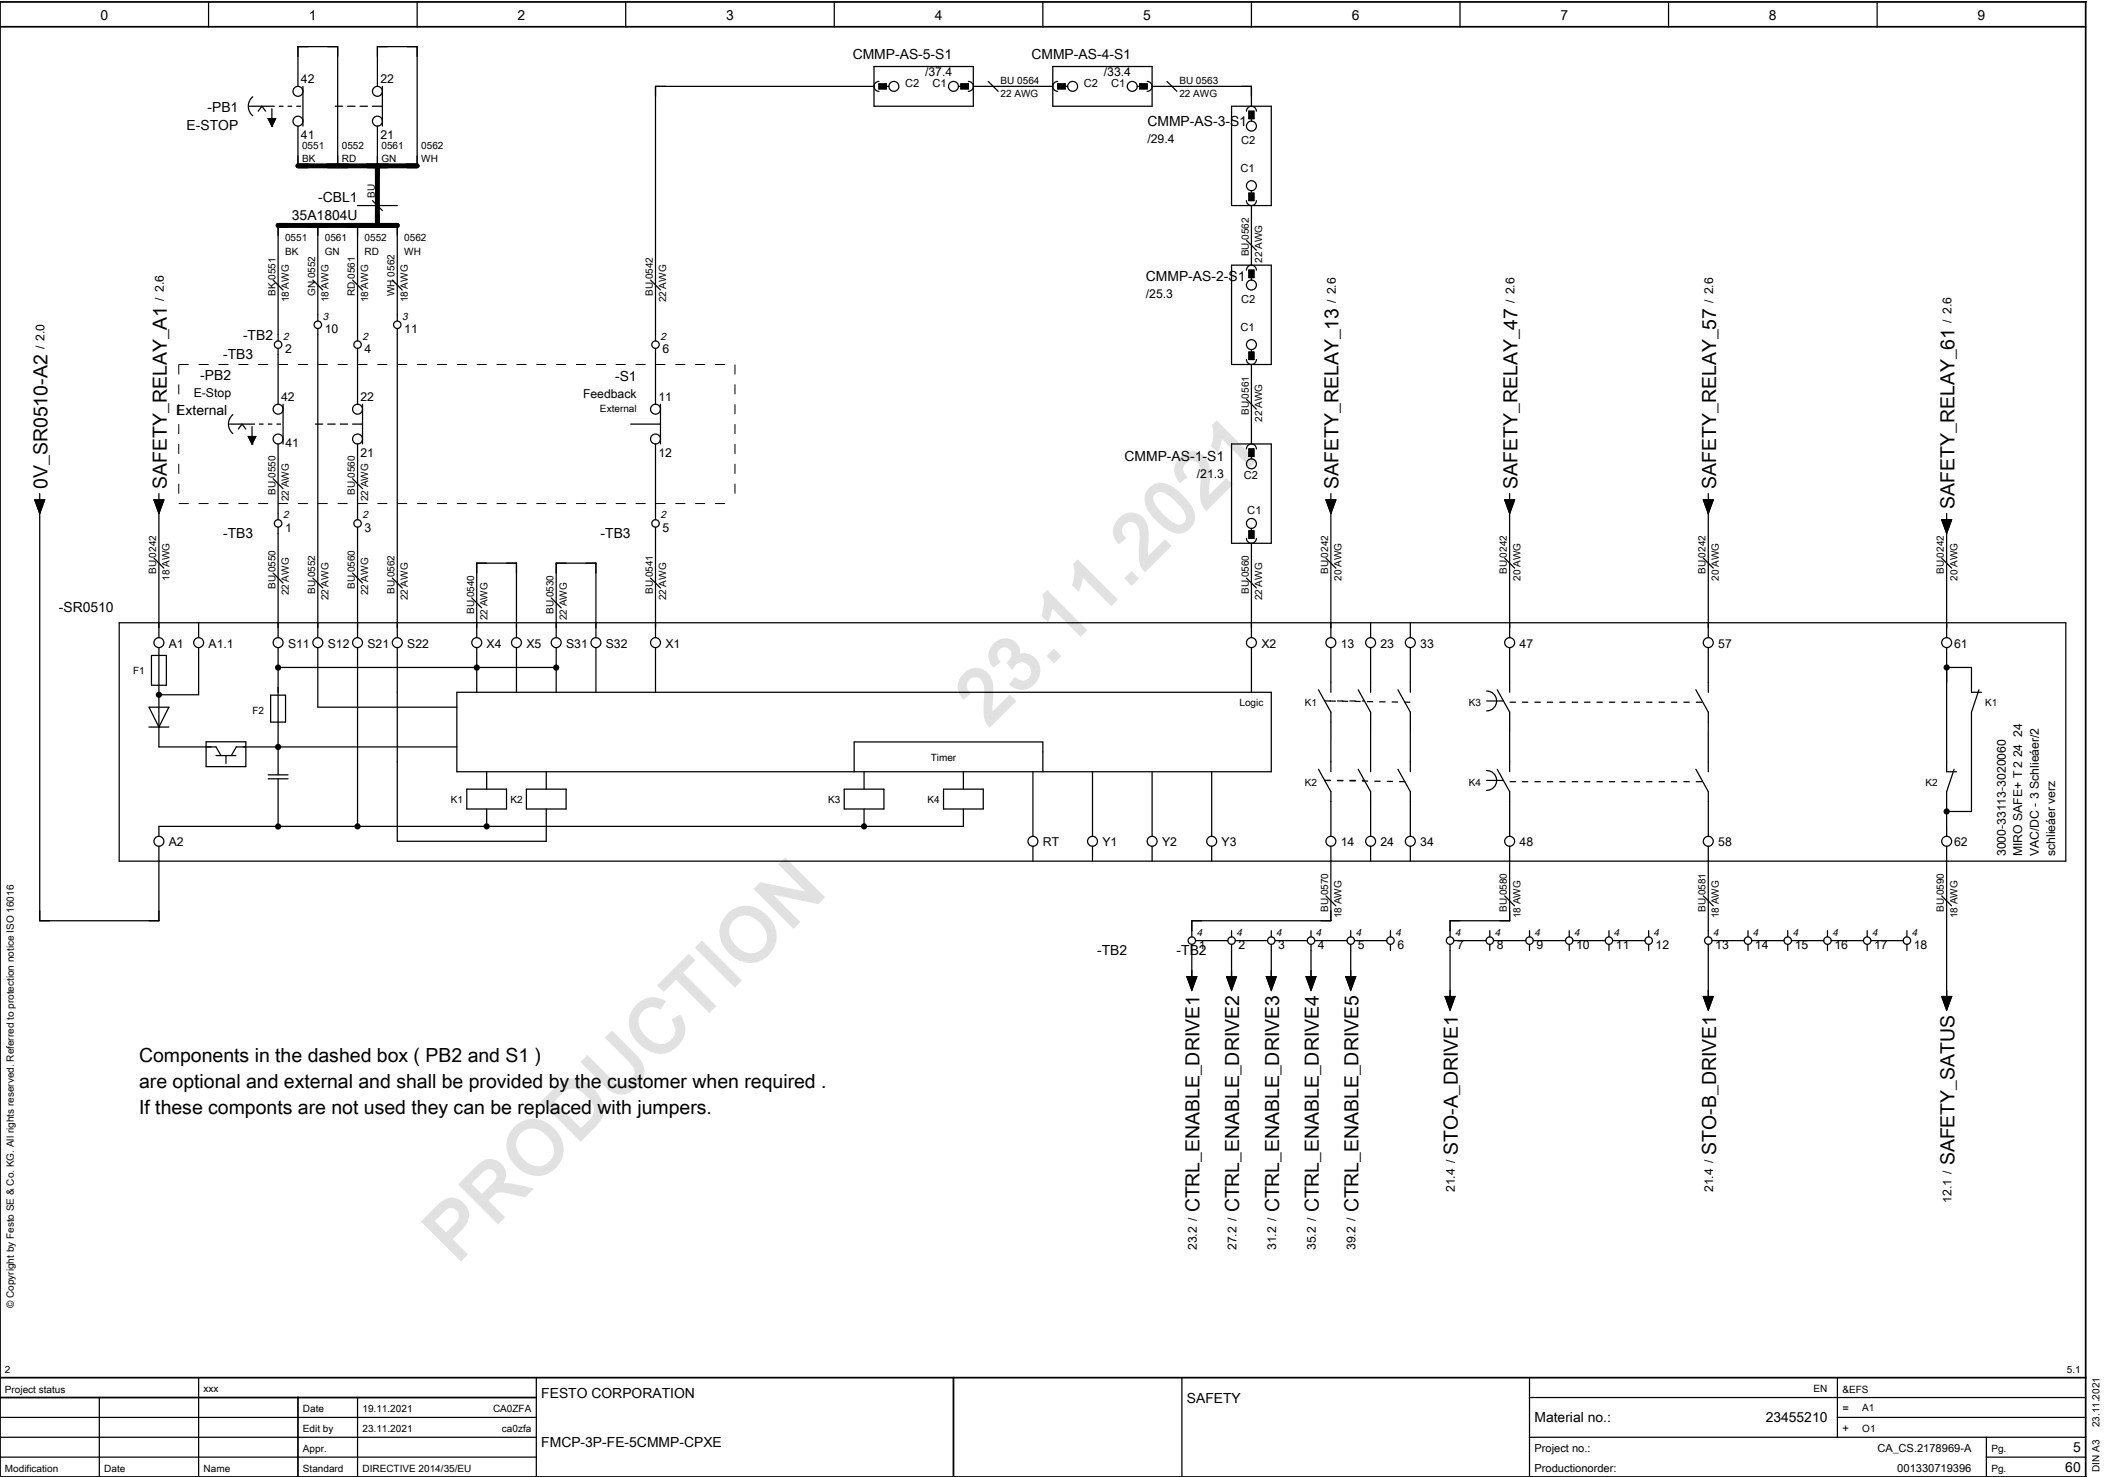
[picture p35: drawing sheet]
<svg xmlns="http://www.w3.org/2000/svg" width="424mm" height="297mm" viewBox="0 0 424 297" stroke-linecap="round" stroke-linejoin="round" font-family="sans-serif">
<defs><g id="words">
<g font-size="15" fill="#e1e1e1">
<text x="199" y="146.4" transform="rotate(-45 199 146.4)">23.11.2021</text>
<text x="92" y="254.4" transform="rotate(-45 92 254.4)">PRODUCTION</text>
</g>
<g font-size="3.9">
<text x="9.6" y="98.4" transform="rotate(-90 9.6 98.4)">0V_SR0510-A2</text>
<text x="33.6" y="98.4" transform="rotate(-90 33.6 98.4)">SAFETY_RELAY_A1</text>
<text x="269.6" y="98.4" transform="rotate(-90 269.6 98.4)">SAFETY_RELAY_13</text>
<text x="305.6" y="98.4" transform="rotate(-90 305.6 98.4)">SAFETY_RELAY_47</text>
<text x="345.6" y="98.4" transform="rotate(-90 345.6 98.4)">SAFETY_RELAY_57</text>
<text x="393.6" y="102.4" transform="rotate(-90 393.6 102.4)">SAFETY_RELAY_61</text>
<text x="28" y="213.8">Components in the dashed box ( PB2 and S1 )</text>
<text x="28" y="219.1">are optional and external and shall be provided by the customer when required .</text>
<text x="28" y="224.3">If these componts are not used they can be replaced with jumpers.</text>
<text x="293.6" y="232.5" transform="rotate(-90 293.6 232.5)">STO-A_DRIVE1</text>
<text x="345.6" y="232.5" transform="rotate(-90 345.6 232.5)">STO-B_DRIVE1</text>
<text x="393.6" y="234.6" transform="rotate(-90 393.6 234.6)">SAFETY_SATUS</text>
<text x="241.6" y="244.1" transform="rotate(-90 241.6 244.1)">CTRL_ENABLE_DRIVE1</text>
<text x="249.6" y="244.1" transform="rotate(-90 249.6 244.1)">CTRL_ENABLE_DRIVE2</text>
<text x="257.6" y="244.1" transform="rotate(-90 257.6 244.1)">CTRL_ENABLE_DRIVE3</text>
<text x="265.6" y="244.1" transform="rotate(-90 265.6 244.1)">CTRL_ENABLE_DRIVE4</text>
<text x="273.6" y="244.1" transform="rotate(-90 273.6 244.1)">CTRL_ENABLE_DRIVE5</text>
</g>
<g font-size="2.8">
<text x="20.2" y="4">0</text>
<text x="62.2" y="4">1</text>
<text x="104.2" y="4">2</text>
<text x="146.2" y="4">3</text>
<text x="188.2" y="4">4</text>
<text x="230.2" y="4">5</text>
<text x="272.2" y="4">6</text>
<text x="314.2" y="4">7</text>
<text x="356.2" y="4">8</text>
<text x="398.2" y="4">9</text>
<text x="171.7" y="11.9">CMMP-AS-5-S1</text>
<text x="207.7" y="11.9">CMMP-AS-4-S1</text>
<text x="41.8" y="22.5">-PB1</text>
<text x="37.6" y="26.3">E-STOP</text>
<text x="231.1" y="25.4">CMMP-AS-3-S1</text>
<text x="64.1" y="40.6">-CBL1</text>
<text x="58.8" y="44.4">35A1804U</text>
<text x="230.7" y="56.6">CMMP-AS-2-S1</text>
<text x="48.9" y="68.4">-TB2</text>
<text x="40.3" y="76.5">-PB2</text>
<text x="44.9" y="72.4">-TB3</text>
<text x="123.9" y="76.7">-S1</text>
<text x="35.5" y="83.5">External</text>
<text x="226.5" y="92.9">CMMP-AS-1-S1</text>
<text x="44.9" y="108.4">-TB3</text>
<text x="120.9" y="108.4">-TB3</text>
<text x="11.8" y="123.2">-SR0510</text>
<text x="220.9" y="192.4">-TB2</text>
<text x="236.9" y="192.4">-TB2</text>
<text x="109" y="281.4">FESTO CORPORATION</text>
<text x="239" y="282.4">SAFETY</text>
<text x="309" y="286.4">Material no.:</text>
<text x="355.6" y="286.4">23455210</text>
<text x="109" y="291.4">FMCP-3P-FE-5CMMP-CPXE</text>
<text x="417.4" y="292.4">5</text>
<text x="415.9" y="296.4">60</text>
</g>
<g font-size="2.5">
<text x="60.6" y="16.7">42</text>
<text x="76.6" y="16.7">22</text>
<text x="186.3" y="15.3">/37.4</text>
<text x="222.3" y="15.3">/33.4</text>
<text x="60.6" y="28">41</text>
<text x="76.6" y="28">21</text>
<text x="231.1" y="28.8">/29.4</text>
<text x="230.7" y="60">/25.3</text>
<text x="33" y="60.6" transform="rotate(-90 33 60.6)">/ 2.6</text>
<text x="269" y="61" transform="rotate(-90 269 61)">/ 2.6</text>
<text x="305" y="61" transform="rotate(-90 305 61)">/ 2.6</text>
<text x="345" y="61" transform="rotate(-90 345 61)">/ 2.6</text>
<text x="393" y="65" transform="rotate(-90 393 65)">/ 2.6</text>
<text x="9" y="70.3" transform="rotate(-90 9 70.3)">/ 2.0</text>
<text x="57.4" y="71">2</text>
<text x="65.4" y="67">10</text>
<text x="73.4" y="71">4</text>
<text x="81.4" y="67">11</text>
<text x="133.4" y="71">6</text>
<text x="39" y="79.9">E-Stop</text>
<text x="56.6" y="80.7">42</text>
<text x="72.6" y="80.7">22</text>
<text x="117.4" y="80.1">Feedback</text>
<text x="132.6" y="80.7">11</text>
<text x="57.5" y="90.1">41</text>
<text x="72.6" y="92">21</text>
<text x="132.6" y="92">12</text>
<text x="241" y="96.3">/21.3</text>
<text x="57.4" y="107">1</text>
<text x="73.4" y="107">3</text>
<text x="133.4" y="107">5</text>
<text x="34" y="130.4">A1</text>
<text x="42" y="130.4">A1.1</text>
<text x="58" y="130.4">S11</text>
<text x="66" y="130.4">S12</text>
<text x="74" y="130.4">S21</text>
<text x="82" y="130.4">S22</text>
<text x="98" y="130.4">X4</text>
<text x="106" y="130.4">X5</text>
<text x="114" y="130.4">S31</text>
<text x="122" y="130.4">S32</text>
<text x="134" y="130.4">X1</text>
<text x="254" y="130.4">X2</text>
<text x="270" y="130.4">13</text>
<text x="278" y="130.4">23</text>
<text x="286" y="130.4">33</text>
<text x="306" y="130.4">47</text>
<text x="346" y="130.4">57</text>
<text x="393.5" y="130.4">61</text>
<text x="34" y="170.4">A2</text>
<text x="210" y="170.4">RT</text>
<text x="222" y="170.4">Y1</text>
<text x="234" y="170.4">Y2</text>
<text x="246" y="170.4">Y3</text>
<text x="270" y="170.4">14</text>
<text x="278" y="170.4">24</text>
<text x="286" y="170.4">34</text>
<text x="306" y="170.4">48</text>
<text x="346" y="170.4">58</text>
<text x="393.5" y="170.4">62</text>
<text x="403.9" y="172.4" transform="rotate(-90 403.9 172.4)">3000-33113-3020060</text>
<text x="407.2" y="172.4" transform="rotate(-90 407.2 172.4)">MIRO SAFE+ T 2 24 24</text>
<text x="410.5" y="172.4" transform="rotate(-90 410.5 172.4)">VAC/DC - 3 Schlieáer/2</text>
<text x="413.8" y="172.4" transform="rotate(-90 413.8 172.4)">schlieáer verz</text>
<text x="241.4" y="191">1</text>
<text x="249.4" y="191">2</text>
<text x="257.4" y="191">3</text>
<text x="265.4" y="191">4</text>
<text x="273.4" y="191">5</text>
<text x="281.4" y="191">6</text>
<text x="293.4" y="191">7</text>
<text x="301.4" y="191">8</text>
<text x="309.4" y="191">9</text>
<text x="317.4" y="191">10</text>
<text x="325.4" y="191">11</text>
<text x="333.4" y="191">12</text>
<text x="345.4" y="191">13</text>
<text x="353.4" y="191">14</text>
<text x="361.4" y="191">15</text>
<text x="369.4" y="191">16</text>
<text x="377.4" y="191">17</text>
<text x="385.4" y="191">18</text>
<text x="293" y="240" transform="rotate(-90 293 240)">21.4 /</text>
<text x="345" y="240" transform="rotate(-90 345 240)">21.4 /</text>
<text x="393" y="242.2" transform="rotate(-90 393 242.2)">12.1 /</text>
<text x="241" y="251.7" transform="rotate(-90 241 251.7)">23.2 /</text>
<text x="249" y="251.7" transform="rotate(-90 249 251.7)">27.2 /</text>
<text x="257" y="251.7" transform="rotate(-90 257 251.7)">31.2 /</text>
<text x="265" y="251.7" transform="rotate(-90 265 251.7)">35.2 /</text>
<text x="273" y="251.7" transform="rotate(-90 273 251.7)">39.2 /</text>
</g>
<g font-size="2.2">
<text x="182.2" y="17.6">C2</text>
<text x="187.8" y="17.6">C1</text>
<text x="218.2" y="17.6">C2</text>
<text x="223.8" y="17.6">C1</text>
<text x="250" y="29.1">C2</text>
<text x="249.8" y="34.6">C1</text>
<text x="250" y="61.1">C2</text>
<text x="249.8" y="66.6">C1</text>
<text x="250.5" y="96.5">C2</text>
<text x="251.2" y="103.5">C1</text>
<text x="371" y="284.4">=</text>
<text x="309" y="292.4">Project no.:</text>
<text x="371" y="288.4">+</text>
<text x="378.1" y="292.4">CA_CS.2178969-A</text>
<text x="309" y="296.4">Productionorder:</text>
<text x="382.1" y="296.4">001330719396</text>
</g>
<g font-size="2.1">
<text x="65" y="64.4">3</text>
<text x="81" y="64.4">3</text>
<text x="57" y="68.4">2</text>
<text x="73" y="68.4">2</text>
<text x="133" y="68.4">2</text>
<text x="57" y="104.4">2</text>
<text x="73" y="104.4">2</text>
<text x="133" y="104.4">2</text>
<text x="241" y="188.4">4</text>
<text x="249" y="188.4">4</text>
<text x="257" y="188.4">4</text>
<text x="265" y="188.4">4</text>
<text x="273" y="188.4">4</text>
<text x="281" y="188.4">4</text>
<text x="293" y="188.4">4</text>
<text x="301" y="188.4">4</text>
<text x="309" y="188.4">4</text>
<text x="317" y="188.4">4</text>
<text x="325" y="188.4">4</text>
<text x="333" y="188.4">4</text>
<text x="345" y="188.4">4</text>
<text x="353" y="188.4">4</text>
<text x="361" y="188.4">4</text>
<text x="369" y="188.4">4</text>
<text x="377" y="188.4">4</text>
<text x="385" y="188.4">4</text>
</g>
<g font-size="2">
<text x="201.5" y="16.8">BU 0564</text>
<text x="237.5" y="16.8">BU 0563</text>
<text x="201.5" y="19.5">22 AWG</text>
<text x="237.5" y="19.5">22 AWG</text>
<text x="60.8" y="29.9">0551</text>
<text x="68.8" y="29.9">0552</text>
<text x="76.8" y="29.9">0561</text>
<text x="84.8" y="29.9">0562</text>
<text x="60.8" y="32.6">BK</text>
<text x="68.8" y="32.6">RD</text>
<text x="76.8" y="32.6">GN</text>
<text x="84.8" y="32.6">WH</text>
<text x="75.5" y="39.9" transform="rotate(-90 75.5 39.9)">BU</text>
<text x="57.4" y="48.6">0551</text>
<text x="57.4" y="51.3">BK</text>
<text x="65.4" y="48.6">0561</text>
<text x="65.4" y="51.3">GN</text>
<text x="73.4" y="48.6">0552</text>
<text x="73.4" y="51.3">RD</text>
<text x="81.4" y="48.6">0562</text>
<text x="81.4" y="51.3">WH</text>
<text x="251.5" y="51.6" transform="rotate(-90 251.5 51.6)">BU 0562</text>
<text x="254.2" y="52.9" transform="rotate(-90 254.2 52.9)">22 AWG</text>
<text x="55.5" y="59.6" transform="rotate(-90 55.5 59.6)">BK 0551</text>
<text x="63.5" y="59.6" transform="rotate(-90 63.5 59.6)">GN 0552</text>
<text x="71.5" y="59.6" transform="rotate(-90 71.5 59.6)">RD 0561</text>
<text x="79.5" y="59.6" transform="rotate(-90 79.5 59.6)">WH 0562</text>
<text x="131.5" y="59.6" transform="rotate(-90 131.5 59.6)">BU 0542</text>
<text x="58.2" y="60.9" transform="rotate(-90 58.2 60.9)">18 AWG</text>
<text x="66.2" y="60.9" transform="rotate(-90 66.2 60.9)">18 AWG</text>
<text x="74.2" y="60.9" transform="rotate(-90 74.2 60.9)">18 AWG</text>
<text x="82.2" y="60.9" transform="rotate(-90 82.2 60.9)">18 AWG</text>
<text x="134.2" y="60.9" transform="rotate(-90 134.2 60.9)">22 AWG</text>
<text x="120.8" y="82.9">External</text>
<text x="251.5" y="83.6" transform="rotate(-90 251.5 83.6)">BU 0561</text>
<text x="254.2" y="84.9" transform="rotate(-90 254.2 84.9)">22 AWG</text>
<text x="55.5" y="99.6" transform="rotate(-90 55.5 99.6)">BU 0550</text>
<text x="58.2" y="100.9" transform="rotate(-90 58.2 100.9)">22 AWG</text>
<text x="71.5" y="99.6" transform="rotate(-90 71.5 99.6)">BU 0560</text>
<text x="74.2" y="100.9" transform="rotate(-90 74.2 100.9)">22 AWG</text>
<text x="31.5" y="115.6" transform="rotate(-90 31.5 115.6)">BU 0242</text>
<text x="34.2" y="116.9" transform="rotate(-90 34.2 116.9)">18 AWG</text>
<text x="55.5" y="118.6" transform="rotate(-90 55.5 118.6)">BU 0550</text>
<text x="58.2" y="119.9" transform="rotate(-90 58.2 119.9)">22 AWG</text>
<text x="63.5" y="119.6" transform="rotate(-90 63.5 119.6)">BU 0552</text>
<text x="71.5" y="118.6" transform="rotate(-90 71.5 118.6)">BU 0560</text>
<text x="74.2" y="119.9" transform="rotate(-90 74.2 119.9)">22 AWG</text>
<text x="79.5" y="119.6" transform="rotate(-90 79.5 119.6)">BU 0562</text>
<text x="131.5" y="119.6" transform="rotate(-90 131.5 119.6)">BU 0541</text>
<text x="251.5" y="119.6" transform="rotate(-90 251.5 119.6)">BU 0560</text>
<text x="267.5" y="115.6" transform="rotate(-90 267.5 115.6)">BU 0242</text>
<text x="270.2" y="116.9" transform="rotate(-90 270.2 116.9)">20 AWG</text>
<text x="303.5" y="115.6" transform="rotate(-90 303.5 115.6)">BU 0242</text>
<text x="306.2" y="116.9" transform="rotate(-90 306.2 116.9)">20 AWG</text>
<text x="343.5" y="115.6" transform="rotate(-90 343.5 115.6)">BU 0242</text>
<text x="346.2" y="116.9" transform="rotate(-90 346.2 116.9)">20 AWG</text>
<text x="391.5" y="115.6" transform="rotate(-90 391.5 115.6)">BU 0242</text>
<text x="394.2" y="116.9" transform="rotate(-90 394.2 116.9)">20 AWG</text>
<text x="66.2" y="120.9" transform="rotate(-90 66.2 120.9)">22 AWG</text>
<text x="82.2" y="120.9" transform="rotate(-90 82.2 120.9)">22 AWG</text>
<text x="95.5" y="123.6" transform="rotate(-90 95.5 123.6)">BU 0540</text>
<text x="98.2" y="124.9" transform="rotate(-90 98.2 124.9)">22 AWG</text>
<text x="111.5" y="123.6" transform="rotate(-90 111.5 123.6)">BU 0530</text>
<text x="114.2" y="124.9" transform="rotate(-90 114.2 124.9)">22 AWG</text>
<text x="134.2" y="120.9" transform="rotate(-90 134.2 120.9)">22 AWG</text>
<text x="254.2" y="120.9" transform="rotate(-90 254.2 120.9)">22 AWG</text>
<text x="26.8" y="135.7">F1</text>
<text x="50.8" y="143.7">F2</text>
<text x="249.6" y="142.2">Logic</text>
<text x="262.8" y="142.2">K1</text>
<text x="295.8" y="142.2">K3</text>
<text x="399.8" y="142.2">K1</text>
<text x="187.4" y="153.2">Timer</text>
<text x="90.8" y="161.7">K1</text>
<text x="102.8" y="161.7">K2</text>
<text x="166.8" y="161.7">K3</text>
<text x="186.8" y="161.7">K4</text>
<text x="262.8" y="158.2">K2</text>
<text x="295.8" y="158.2">K4</text>
<text x="387.8" y="158.2">K2</text>
<text x="267.5" y="183.6" transform="rotate(-90 267.5 183.6)">BU 0570</text>
<text x="270.2" y="184.9" transform="rotate(-90 270.2 184.9)">18 AWG</text>
<text x="303.5" y="183.6" transform="rotate(-90 303.5 183.6)">BU 0580</text>
<text x="306.2" y="184.9" transform="rotate(-90 306.2 184.9)">18 AWG</text>
<text x="343.5" y="183.6" transform="rotate(-90 343.5 183.6)">BU 0581</text>
<text x="346.2" y="184.9" transform="rotate(-90 346.2 184.9)">18 AWG</text>
<text x="391.5" y="183.6" transform="rotate(-90 391.5 183.6)">BU 0590</text>
<text x="394.2" y="184.9" transform="rotate(-90 394.2 184.9)">18 AWG</text>
<text x="2.8" y="263.4" transform="rotate(-90 2.8 263.4)">© Copyright by Festo SE &amp; Co. KG. All rights reserved. Referred to protection notice ISO 16016</text>
<text x="1" y="276.4">2</text>
<text x="1" y="280.4">Project status</text>
<text x="41" y="280.2">xxx</text>
<text x="365.2" y="280.2">EN</text>
<text x="371" y="280.4">&amp;EFS</text>
<text x="416.2" y="276.4">5.1</text>
<text x="61" y="284.4">Date</text>
<text x="73" y="284.4">19.11.2021</text>
<text x="99.3" y="284.4">CA0ZFA</text>
<text x="375" y="284.1">A1</text>
<text x="422.8" y="287.4" transform="rotate(-90 422.8 287.4)">23.11.2021</text>
<text x="61" y="288.4">Edit by</text>
<text x="61" y="292.4">Appr.</text>
<text x="73" y="288.4">23.11.2021</text>
<text x="101.1" y="288.4">ca0zfa</text>
<text x="375" y="288.4">O1</text>
<text x="401" y="292.4">Pg.</text>
<text x="1" y="296.4">Modification</text>
<text x="21" y="296.4">Date</text>
<text x="41" y="296.4">Name</text>
<text x="61" y="296.4">Standard</text>
<text x="73" y="296.4">DIRECTIVE 2014/35/EU</text>
<text x="401" y="296.4">Pg.</text>
<text x="422.8" y="296.4" transform="rotate(-90 422.8 296.4)">DIN A3</text>
</g>
</g></defs>
<g fill="none" stroke="#000" stroke-width=".25">
<path d="M42 .4v5M50.9 19.5a2.5 2.5 0 0 0 0 3.8M60 17.4v-8h8v24M61 17.4v8M76 17.4v-8h8v24M77 17.4v8M84 .4v5M126 .4v5M168 .4v5M176 17.4h-44v51.2M176 13.4h20v8h-20zM177 16.4a1 1 0 0 0-1 1 1 1 0 0 0 1 1"/>
<path d="M177 16.9h1.5v1h-1.5zM178.5 17.4h.5M193 17.4h.5M193.5 16.9h1.5v1h-1.5zM195 16.4a1 1 0 0 1 1 1 1 1 0 0 1-1 1M196 17.4h16M199 16.4l2 2M210 .4v5M212 13.4h20v8h-20zM213 16.4a1 1 0 0 0-1 1 1 1 0 0 0 1 1M213 16.9h1.5v1h-1.5zM214.5 17.4h.5"/>
<path d="M229 17.4h.5M229.5 16.9h1.5v1h-1.5zM231 16.4a1 1 0 0 1 1 1 1 1 0 0 1-1 1M232 17.4h20v4M235 16.4l2 2M252 .4v5M294 .4v5M336 .4v5M378 .4v5M50.2 21.4h5M52 22.4l.7-1 .8 1M54 23.9h1.5l-.7 1.5z"/>
<path d="M54.8 25.4h.1M54.8 21.9v3.5M56.3 21.4h.7M58 21.4h.7M59.7 21.4h.8M60 25.4v8M67.5 21.4h1.5M70 21.4h1.5M72.5 21.4h1.5M75 21.4h2M76 25.4v8M248 21.4h8v20h-8z"/>
<path d="M251 22.4a1 1 0 0 1 1-1 1 1 0 0 1 1 1M251.5 22.4h1v1.5h-1zM251.5 38.9h1v1.5h-1zM252 23.9v.5M252 38.4v.5M55 56.4l2 2M56 45.4v23.2M63 56.4l2 2M64 45.4v19.2M71 56.4l2 2M72 45.4v23.2M72 41.4h8"/>
<path d="M75 40.4l2 2M79 56.4l2 2M80 45.4v19.2M131 56.4l2 2M248 53.4h8v20h-8zM251 54.4a1 1 0 0 1 1-1 1 1 0 0 1 1 1M251 40.4a1 1 0 0 0 1 1 1 1 0 0 0 1-1M251 48.4l2 2M251.5 54.4h1v1.5h-1zM252 41.4v12M252 55.9v.5M56 70.1v11.3"/>
<path d="M64 66.1v62.3M72 70.1v11.3M80 66.1v62.3M132 70.1v11.3M251 72.4a1 1 0 0 0 1 1 1 1 0 0 0 1-1M251.5 70.9h1v1.5h-1zM252 70.4v.5M252 73.4v16M8 99.4v1.2M32 99.4v1.2M46.2 85.4h5.1M46.9 83.5a2.5 2.5 0 0 0 0 3.8"/>
<path d="M48 86.4l.7-1 .8 1M50 87.9h1.5l-.8 1.5zM50.7 89.4h.1M50.7 85.9v3.5M52.2 85.4h.8M54 85.4h.8M55 96.4l2 2M55.7 85.4h.8M56 89.4v15.2M57 81.4v8M63.5 85.4h1.5M66 85.4h1.5"/>
<path d="M68.5 85.4h1.5M71 85.4h2M71 96.4l2 2M72 89.4v15.2M73 81.4v8M127 85.4h6M132 89.4v15.2M133 81.4v8M248 89.4h8v20h-8zM251 90.4a1 1 0 0 1 1-1 1 1 0 0 1 1 1M251 80.4l2 2M251.5 90.4h1v1.5h-1z"/>
<path d="M252 91.9v.5M268 99.4v1.2M304 99.4v1.2M344 99.4v1.2M7 100.6h2l-1 2.8zM8 102.4v83h24v-15M31 112.4l2 2M31 100.6h2l-1 2.8zM32 102.4v26M55 115.4l2 2M56 106.1v22.3M63 116.4l2 2"/>
<path d="M71 115.4l2 2M72 106.1v22.3M79 116.4l2 2M131 116.4l2 2M132 106.1v22.3M251 108.4a1 1 0 0 0 1 1 1 1 0 0 0 1-1M251 116.4l2 2M251.5 106.9h1v1.5h-1zM252 106.4v.5M252 109.4v19M267 112.4l2 2M267 100.6h2l-1 2.8z"/>
<path d="M268 102.4v26M303 112.4l2 2M303 100.6h2l-1 2.8zM304 102.4v26M343 112.4l2 2M343 100.6h2l-1 2.8zM344 102.4v26M391 112.4l2 2M391 104.6h2l-1 2.8zM392 103.4v1.2M392 106.4v22M24 125.4h392v48h-392z"/>
<path d="M30.5 132h3v6h-3zM32 130.4v20h11.5l1 1.7M40 125.4v3M40 130.4v9.5h-8M54.5 140h3v5.4h-3zM56 130.4v19.5M56 134.4h56M64 130.4v12h28M72 130.4v36M80 130.4v39h30v-6.5M92 139.4h164v16h-164zM95 120.4l2 2"/>
<path d="M96 128.4v-15h8v15M96 130.4v9M104 130.4v9M111 120.4l2 2M112 128.4v-15h8v15M112 130.4v9M120 130.4v9M132 130.4v9M252 130.4v9M265.5 138.9l2.5 4.5v12M268 130.4v9M273.5 138.9l2.5 4.5v12"/>
<path d="M276 125.4v3M276 130.4v9M281.5 138.9l2.5 4.5v12M284 125.4v3M284 130.4v9M299.4 139.1a2 2 0 0 1 2 2 2 2 0 0 1-2 2M301.5 138.9l2.5 4.5v12M304 130.4v9M341.5 138.9l2.5 4.5v12M344 130.4v9M392 130.4v25h2M392 134.4h5v5h2"/>
<path d="M398.5 138.9l-1.5 4.5v20h-5M30 142.4h4l-2 4zM30 146.4h4M32 146.4h.1M41.5 149.4h8v5h-8zM43.5 152.1h4M45.5 152.1v1.6M54 156h4M54 156.8h4M56 150.4v5.6M56 156.8v9.6M92 150.4h-44.4l-1 1.7"/>
<path d="M94 158.9h8v4h-8zM98 155.4v3.5M106 158.9h8v4h-8zM110 155.4v3.5M170 158.9h8v4h-8zM172 155.4v-6h38v6M174 155.4v3.5M190 158.9h8v4h-8zM194 155.4v3.5M208 155.4v13M220 155.4v13M232 155.4v13"/>
<path d="M244 155.4v13M265.5 154.9l2.5 4.5v9M273.5 154.9l2.5 4.5v9M281.5 154.9l2.5 4.5v9M299.4 155.1a2 2 0 0 1 2 2 2 2 0 0 1-2 2M299.4 141.1h3.4M299.4 157.1h3.4M301.5 154.9l2.5 4.5v9M341.5 154.9l2.5 4.5v9M393.5 154.9l-1.5 4.5v9M98 162.9v3.5M174 162.9v3.5"/>
<path d="M194 162.9v3.5h-162v2M208 170.4v3M220 170.4v3M232 170.4v3M244 170.4v3M268 170.4v15h-28v3.2M276 170.4v3M284 170.4v3M304 170.4v15h-12v3.2M344 170.4v18.2M392 170.4v31M239 196.6h2l-1 2.8z"/>
<path d="M240 190.1v7.3M240.8 189.4h6.4M247 196.6h2l-1 2.8zM248 187.4v1.2M248 190.1v7.3M248.7 189.4h6.5M255 196.6h2l-1 2.8zM256 187.4v1.2M256 190.1v7.3M256.7 189.4h6.6M263 196.6h2l-1 2.8zM264 187.4v1.2"/>
<path d="M264 190.1v7.3M264.7 189.4h6.6M267 180.4l2 2M271 196.6h2l-1 2.8zM272 187.4v1.2M272 190.1v7.3M272.8 189.4h6.5M280 187.4v1.2M280 190.1v1.3M292 190.1v11.3M292.8 189.4h6.5M300 187.4v1.2"/>
<path d="M300 190.1v1.3M300.8 189.4h6.5M303 180.4l2 2M308 187.4v1.2M308 190.1v1.3M308.8 189.4h6.4M316 187.4v1.2M316 190.1v1.3M316.8 189.4h6.4M324 187.4v1.2M324 190.1v1.3M324.7 189.4h6.5"/>
<path d="M332 187.4v1.2M332 190.1v1.3M343 180.4l2 2M344 190.1v11.3M344.7 189.4h6.5M352 187.4v1.2M352 190.1v1.3M352.7 189.4h6.6M360 187.4v1.2M360 190.1v1.3M360.8 189.4h6.4M368 187.4v1.2"/>
<path d="M368 190.1v1.3M368.8 189.4h6.4M376 187.4v1.2M376 190.1v1.3M376.7 189.4h6.6M384 187.4v1.2M384 190.1v1.3M391 180.4l2 2M291 200.6h2l-1 2.8zM343 200.6h2l-1 2.8zM391 200.6h2l-1 2.8zM40 277.4v20"/>
<path d="M108 277.4v20M238 277.4v20M308 277.4v20M370 277.4v12M0 293.4h108M0 289.4h108M0 285.4h108M20 281.4v16M72 281.4v16M308 289.4h112M308 281.4h112M370 285.4h50"/>
<path d="M400 293.4h20M400 289.4v8"/>
<circle cx="60" cy="18.4" r="1"/>
<circle cx="76" cy="18.4" r="1"/>
<circle cx="180" cy="17.4" r="1"/>
<circle cx="192" cy="17.4" r="1"/>
<circle cx="216" cy="17.4" r="1"/>
<circle cx="228" cy="17.4" r="1"/>
<circle cx="60" cy="24.4" r="1"/>
<circle cx="76" cy="24.4" r="1"/>
<circle cx="252" cy="37.4" r="1"/>
<circle cx="252" cy="25.4" r="1"/>
<circle cx="252" cy="57.4" r="1"/>
<circle cx="56" cy="69.4" r=".75"/>
<circle cx="64" cy="65.4" r=".75"/>
<circle cx="72" cy="69.4" r=".75"/>
<circle cx="80" cy="65.4" r=".75"/>
<circle cx="132" cy="69.4" r=".75"/>
<circle cx="252" cy="69.4" r="1"/>
<circle cx="56" cy="88.4" r="1"/>
<circle cx="56" cy="82.4" r="1"/>
<circle cx="72" cy="88.4" r="1"/>
<circle cx="72" cy="82.4" r="1"/>
<circle cx="132" cy="88.4" r="1"/>
<circle cx="132" cy="82.4" r="1"/>
<circle cx="252" cy="93.4" r="1"/>
<circle cx="56" cy="105.4" r=".75"/>
<circle cx="72" cy="105.4" r=".75"/>
<circle cx="132" cy="105.4" r=".75"/>
<circle cx="252" cy="105.4" r="1"/>
<circle cx="32" cy="129.4" r="1"/>
<circle cx="40" cy="129.4" r="1"/>
<circle cx="56" cy="129.4" r="1"/>
<circle cx="64" cy="129.4" r="1"/>
<circle cx="72" cy="129.4" r="1"/>
<circle cx="80" cy="129.4" r="1"/>
<circle cx="96" cy="129.4" r="1"/>
<circle cx="104" cy="129.4" r="1"/>
<circle cx="112" cy="129.4" r="1"/>
<circle cx="120" cy="129.4" r="1"/>
<circle cx="132" cy="129.4" r="1"/>
<circle cx="252" cy="129.4" r="1"/>
<circle cx="268" cy="129.4" r="1"/>
<circle cx="276" cy="129.4" r="1"/>
<circle cx="284" cy="129.4" r="1"/>
<circle cx="304" cy="129.4" r="1"/>
<circle cx="344" cy="129.4" r="1"/>
<circle cx="392" cy="129.4" r="1"/>
<circle cx="32" cy="169.4" r="1"/>
<circle cx="208" cy="169.4" r="1"/>
<circle cx="220" cy="169.4" r="1"/>
<circle cx="232" cy="169.4" r="1"/>
<circle cx="244" cy="169.4" r="1"/>
<circle cx="268" cy="169.4" r="1"/>
<circle cx="276" cy="169.4" r="1"/>
<circle cx="284" cy="169.4" r="1"/>
<circle cx="304" cy="169.4" r="1"/>
<circle cx="344" cy="169.4" r="1"/>
<circle cx="392" cy="169.4" r="1"/>
<circle cx="240" cy="189.4" r=".75"/>
<circle cx="248" cy="189.4" r=".75"/>
<circle cx="256" cy="189.4" r=".75"/>
<circle cx="264" cy="189.4" r=".75"/>
<circle cx="272" cy="189.4" r=".75"/>
<circle cx="280" cy="189.4" r=".75"/>
<circle cx="292" cy="189.4" r=".75"/>
<circle cx="300" cy="189.4" r=".75"/>
<circle cx="308" cy="189.4" r=".75"/>
<circle cx="316" cy="189.4" r=".75"/>
<circle cx="324" cy="189.4" r=".75"/>
<circle cx="332" cy="189.4" r=".75"/>
<circle cx="344" cy="189.4" r=".75"/>
<circle cx="352" cy="189.4" r=".75"/>
<circle cx="360" cy="189.4" r=".75"/>
<circle cx="368" cy="189.4" r=".75"/>
<circle cx="376" cy="189.4" r=".75"/>
<circle cx="384" cy="189.4" r=".75"/>
</g>
<path d="M0 .4h420v297h-420zM0 5.4h420M0 277.4h420M192 277.4v20M0 281.4h107.9M60 281.4v16" fill="none" stroke="#000" stroke-width=".35"/>
<path d="M60 33.4h24M76 33.4v12M56 45.4h24" fill="none" stroke="#000" stroke-width="1"/>
<path d="M36 73.4h112M36 73.4v28M148 73.4v28M36 101.4h112" fill="none" stroke="#000" stroke-width=".2" stroke-dasharray="2 2" stroke-linecap="butt"/>
<path d="M266.8 141.1h8M266.8 157.1h8M283 157.4l-16.2-.3M284 141.4l-17.2-.3M304 157.4h40M304 141.4h40" fill="none" stroke="#000" stroke-width=".25" stroke-dasharray="1.2 1.2" stroke-linecap="butt"/>
<g fill="#000">
<circle cx="32" cy="139.9" r=".63"/>
<circle cx="56" cy="134.4" r=".63"/>
<circle cx="96" cy="134.4" r=".63"/>
<circle cx="112" cy="134.4" r=".63"/>
<circle cx="392" cy="134.4" r=".62"/>
<circle cx="56" cy="150.4" r=".63"/>
<circle cx="56" cy="166.4" r=".63"/>
<circle cx="72" cy="166.4" r=".63"/>
<circle cx="98" cy="166.4" r=".63"/>
<circle cx="174" cy="166.4" r=".63"/>
<circle cx="392" cy="163.4" r=".62"/>
</g>
<g fill="#000" stroke="#000" stroke-width=".2">
<path d="M177 16.9h1.5v1h-1.5zM193.5 16.9h1.5v1h-1.5zM213 16.9h1.5v1h-1.5zM229.5 16.9h1.5v1h-1.5zM54 23.9h1.5l-.7 1.5zM251.5 22.4h1v1.5h-1zM251.5 54.4h1v1.5h-1zM251.5 38.9h1v1.5h-1zM251.5 70.9h1v1.5h-1zM50 87.9h1.5l-.8 1.5zM251.5 90.4h1v1.5h-1zM7 100.6h2l-1 2.8z"/>
<path d="M31 100.6h2l-1 2.8zM251.5 106.9h1v1.5h-1zM267 100.6h2l-1 2.8zM303 100.6h2l-1 2.8zM343 100.6h2l-1 2.8zM391 104.6h2l-1 2.8zM239 196.6h2l-1 2.8zM247 196.6h2l-1 2.8zM255 196.6h2l-1 2.8zM263 196.6h2l-1 2.8zM271 196.6h2l-1 2.8zM291 200.6h2l-1 2.8z"/>
<path d="M343 200.6h2l-1 2.8zM391 200.6h2l-1 2.8z"/>
</g>
<use href="#words"/>
</svg>
